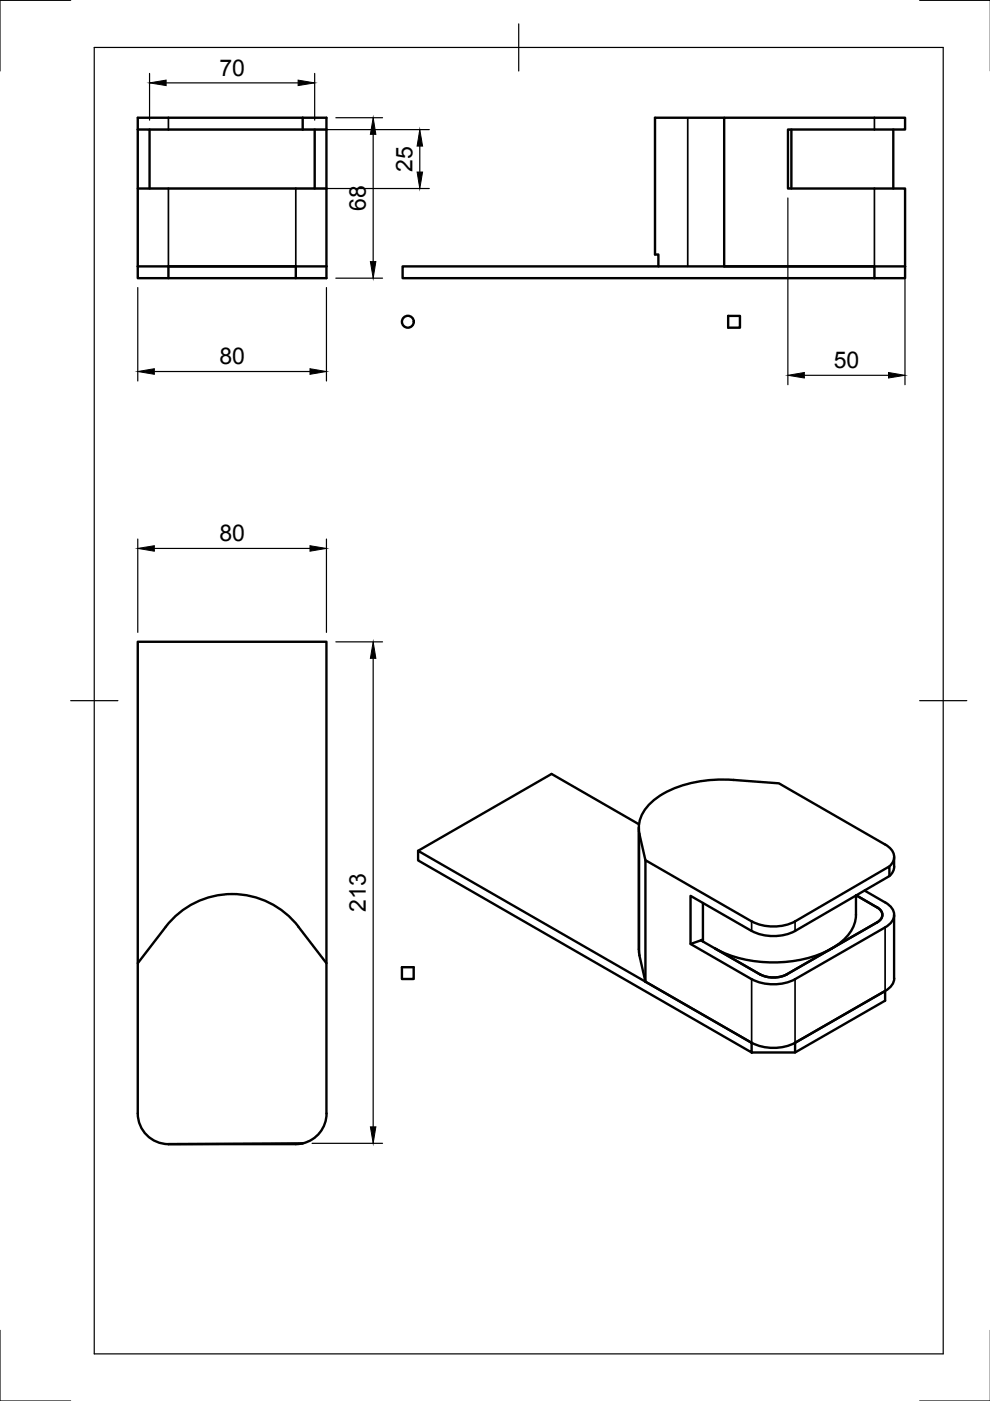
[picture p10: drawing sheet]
<svg xmlns="http://www.w3.org/2000/svg" width="210mm" height="297mm" viewBox="0 0 210 297" stroke-linecap="round" stroke-linejoin="round" font-family="sans-serif">
<defs><g id="words">
<g font-size="4.9">
<text x="46.5" y="16">70</text>
<text x="87.5" y="36.4" transform="rotate(-90 87.5 36.4)">25</text>
<text x="77.6" y="44.7" transform="rotate(-90 77.6 44.7)">68</text>
<text x="46.5" y="77.2">80</text>
<text x="176.8" y="78">50</text>
<text x="46.5" y="114.7">80</text>
<text x="77.6" y="193.3" transform="rotate(-90 77.6 193.3)">213</text>
</g>
</g></defs>
<!-- layer: Visible -->
<g fill="none" stroke="#000" stroke-width=".51">
<path d="M29.2 40h40M29.2 27.5h35M29.2 27.5v29M31.7 27.5v12.5M64.2 25h-35v2.5M64.2 25h5v34h-33.5v-2.5M64.2 27.5h5M64.2 25v2.5M66.7 27.5v12.5M153.5 25h38.4v2.5h-24.8v12.5h24.8v16.5h-38.4zM153.5 25h-14.6v29h.7v2.5M167.8 27.5v12.5"/>
<path d="M189.4 27.5v12.5M29.2 56.5h6.5M29.2 56.5v2.5h6.5M35.7 56.5h27M62.7 56.5h6.5M62.7 56.5v2.5M191.9 56.5v2.5h-6.5v-2.5h-100v2.5h100M154.4 67h2.5v2.5h-2.5zM135.4 175.5l.1 26.1 1.3 6.5M135.5 174.8l-18.6-10.7-28.3 16.3M155.5 165.4l9.6 .7 22.6 13M155.5 165.4a24.9 24.9 0 0 0-16.8 4.2 7.4 7.4 0 0 0-3.1 7.2l1.2 5.6"/>
<path d="M187.7 179a2.76 2.76 0 0 1 1.4 4.1l-.5 .6M149 199.6v-.4l-.4 .2 12.5 7.2M149 191.4v7.8l-2.6 .9M159.4 195.4l-22.6-13v25.7M159.4 195.3a10.2 10.2 0 0 0 9.2 0M168.6 195.4l20-11.7v2l-20 11.7M168.6 197.4a10.3 10.3 0 0 1-9.2 0l-13-7.5v10.2l13 7.5M181.5 194a8.7 8.7 0 0 1-5.1 7.1 27.4 27.4 0 0 1-24.8 0M181.5 189.9v4.1M181.5 189.8l4.4 2.5a1.71 1.71 0 0 1 1.2 1.7 1.71 1.71 0 0 1-1.2 1.6l-19.1 11M183.3 188.8l4.4 2.5M187.7 196.6l-19.1 11"/>
<path d="M187.7 191.3a2.73 2.73 0 0 1 1.3 4.2l-1.3 1.1M189.6 181.7v2.1M189.6 194v13.5M189.6 183.7l-.2 .9-.8 1.1M29.2 204.2l5.9-7.7a17.7 17.7 0 0 1 28.2 0l5.9 7.7v31.9a6.5 6.5 0 0 1-5 6.3M69.2 204.2v-68.1h-40v100a6.5 6.5 0 0 0 6.5 6.5M85.2 205.1h2.5v2.5h-2.5zM136.8 208.1l22.6 13a10.2 10.2 0 0 0 9.2 0M159.4 207.6a10.2 10.2 0 0 0 9.2 0M161.2 206.6a6.3 6.3 0 0 0 5.6 0M187.7 210.1l-19.1 11M189.6 207.5a3.2 3.2 0 0 1-1.9 2.6"/>
<path d="M168.6 221.1l19.1-11v2.1l-19.1 10.9h-9.2v-2l-70.8-40.7v2l70.8 40.7M168.6 221.1v2M64.2 242.4l-28.5 .2M64.2 242.4l-1.5 .2h-27"/>
<circle cx="86.5" cy="68.2" r="1.26"/>
</g>
<!-- layer: Visible Narrow -->
<path d="M35.7 25v2.5M35.7 40v16.5M62.7 40v16.5M145.8 25v31.5M185.4 25v2.5M185.4 40v16.5M135.6 176.8v25.8M159.4 195.4v2M168.6 195.4v2M187.7 196.6v13.5M159.4 207.6v13.5M168.6 207.6v13.5" fill="none" stroke="#000" stroke-width=".36"/>
<!-- layer: Border -->
<path d="M15 .1h-15v15M20 10.1h180v276.9h-180zM110 5.1v10M195 .1h15M15 148.6h10M195 148.6h10M0 282.1v14.9h15M195 297h15" fill="none" stroke="#000" stroke-width=".25"/>
<!-- layer: Dimensions -->
<g fill="none" stroke="#000" stroke-width=".25">
<path d="M31.7 15.6v9.9M35.2 17.6h28M66.7 15.6v9.9M31.2 40h59.8M31.2 27.5h59.8M71.2 25h9.9M79.1 28.5v27M89 31v5.5M71.2 59h9.9M167 42v39.6M191.9 42v39.6M29.2 61v19.8"/>
<path d="M32.7 78.8h33M69.2 61v19.8M170.5 79.6h17.9M29.2 114.3v19.8M32.7 116.3h33M69.2 114.3v19.8M71.2 136.1h9.9M79.1 139.6v99.3M66.2 242.4h14.9"/>
</g>
<g fill="#000" stroke="#000" stroke-width=".21">
<path d="M31.7 17.6l3.5-.6v1.1zM63.2 17l3.5 .6-3.5 .5zM79.1 25l.6 3.5h-1.2zM88.4 36.5h1.2l-.6 3.5zM89 27.5l.6 3.5h-1.2zM78.5 55.5h1.2l-.6 3.5zM29.2 78.8l3.5-.6v1.2zM65.7 78.2l3.5 .6-3.5 .6zM167 79.6l3.5-.6v1.1zM188.4 79l3.5 .6-3.5 .5zM29.2 116.3l3.5-.6v1.2zM65.7 115.7l3.5 .6-3.5 .6z"/>
<path d="M79.1 136.1l.6 3.5h-1.2zM78.5 238.9h1.2l-.6 3.5z"/>
</g>
<use href="#words"/>
</svg>
